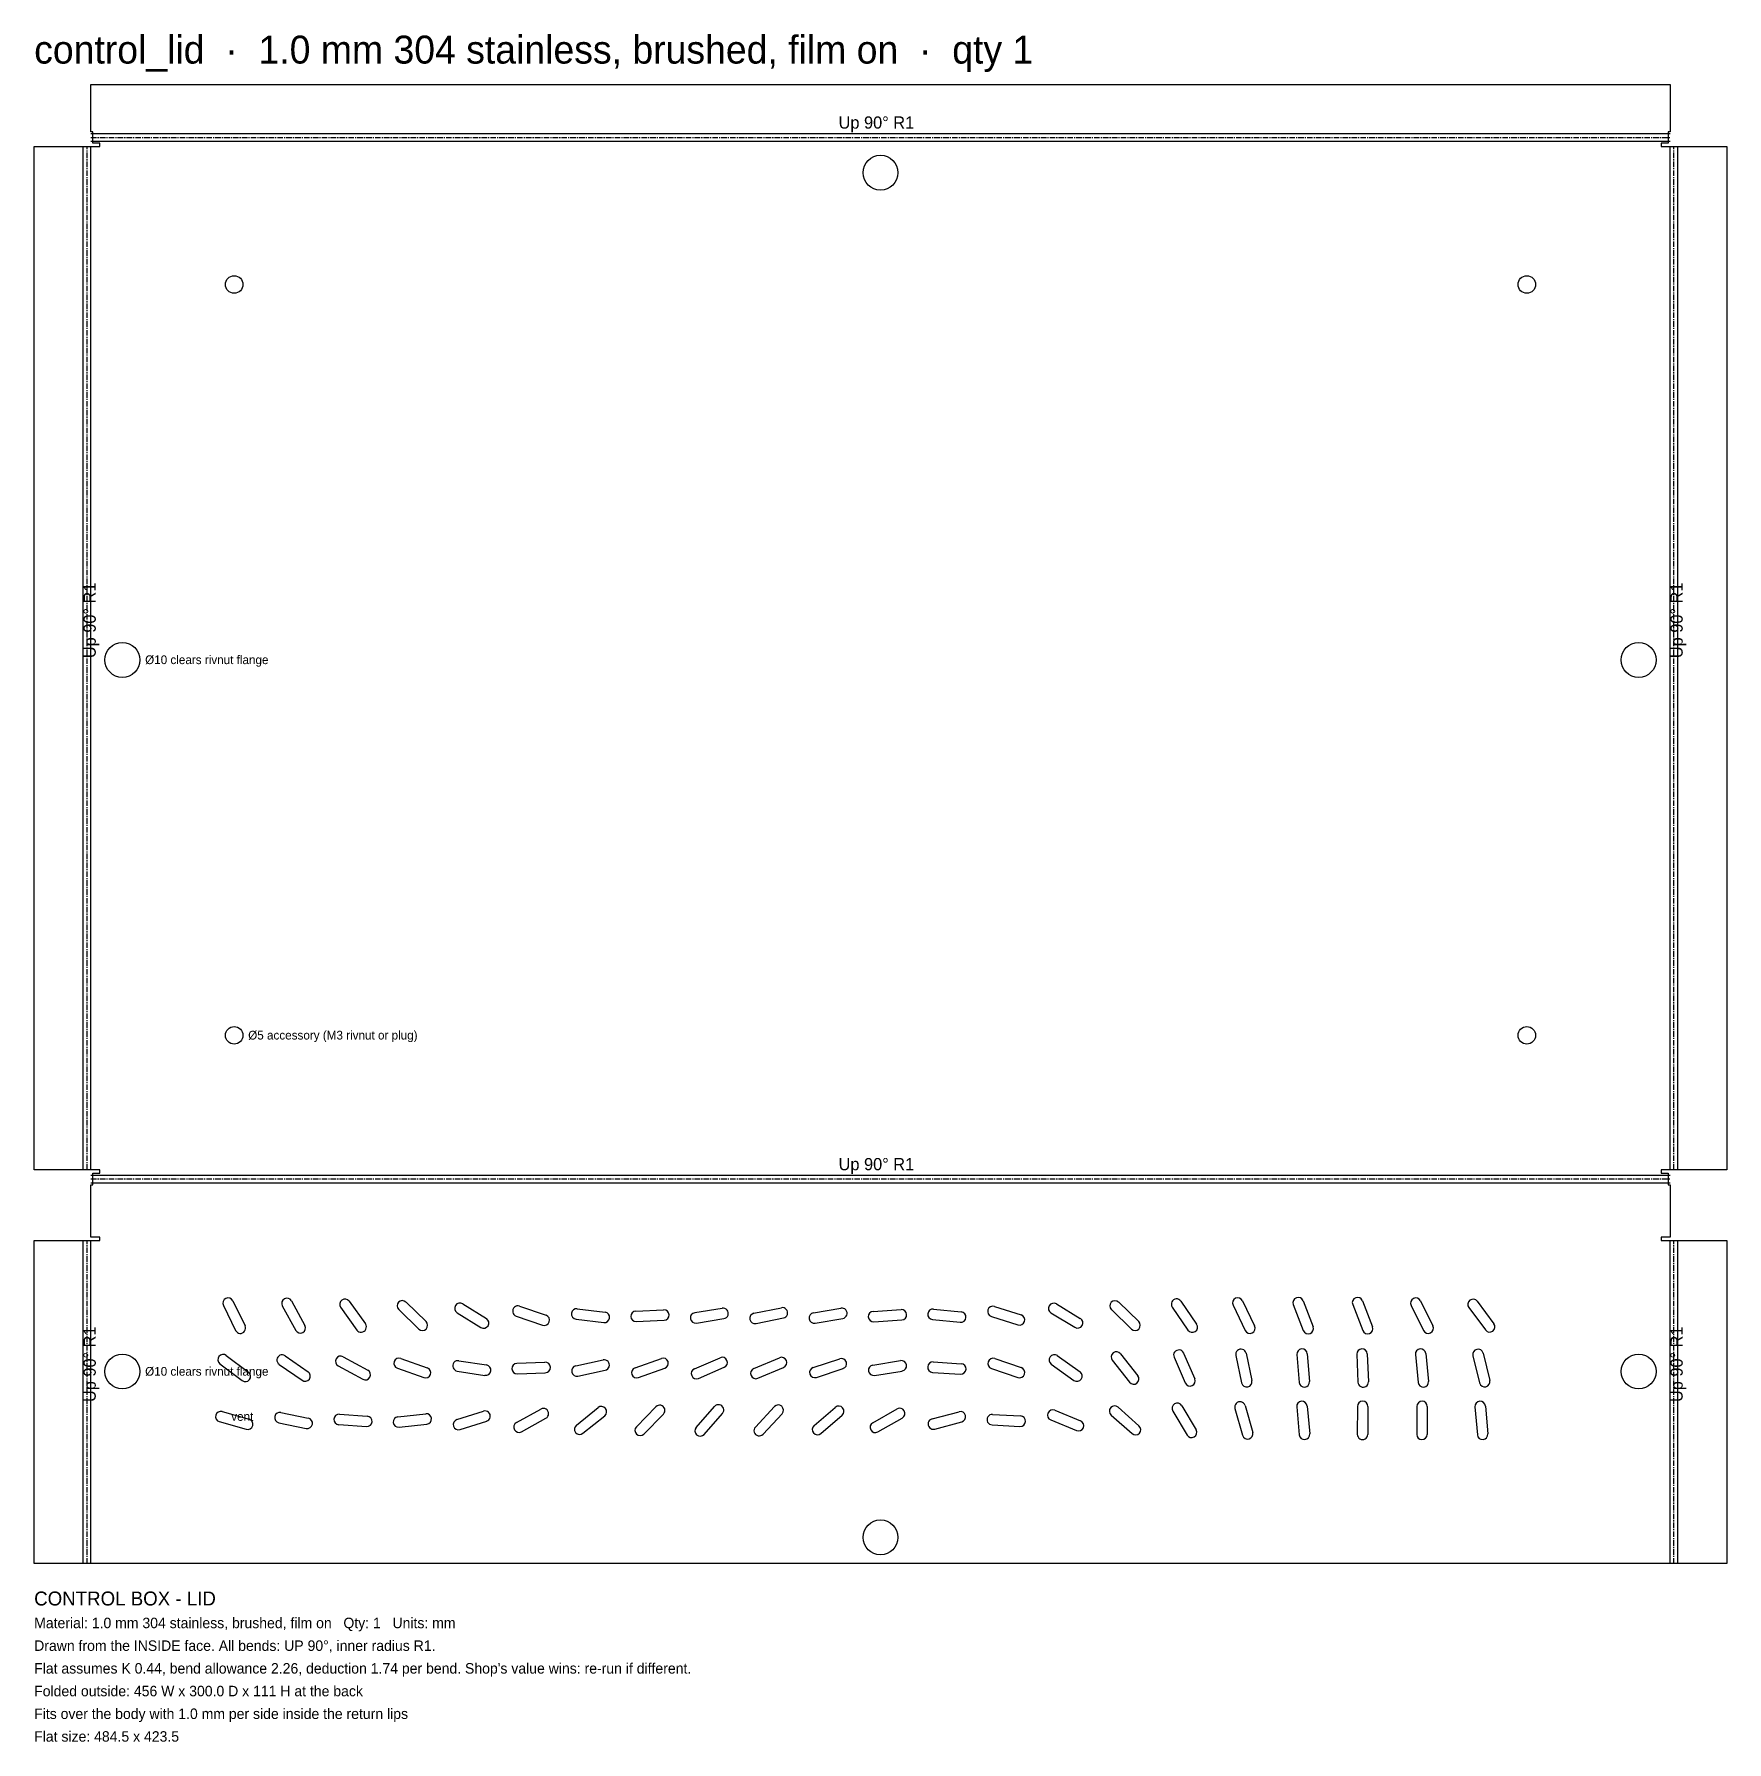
# Model space of a CAD drawing. Header units: millimetres. Extents: x 0 to 1608, y -1843 to 53.
# Drawn here: x 770.4 to 1254.9, y -474.6 to 14.4 of the extents above; entities that cross this region are included whole.
import ezdxf

# ---------------------------------------------------------------- set-up
doc = ezdxf.new("R2010")
doc.units = ezdxf.units.MM
doc.linetypes.add('CENTER2', pattern=[2.541, 1.587, -0.318, 0.318, -0.318])
for name, color, linetype in [('Bend Center', 1, 'CENTER2'), ('Bend Notes', 3, 'CONTINUOUS'), ('Leaders', 5, 'CONTINUOUS'), ('Part Labels', 2, 'Continuous'), ('Title', 7, 'CONTINUOUS'), ('Visible', 7, 'CONTINUOUS'), ('Visible Narrow', 8, 'CONTINUOUS')]:
    doc.layers.add(name, color=color, linetype=linetype)

msp = doc.modelspace()

# ---------------------------------------------------------------- linework, layer by layer
at = {"layer": 'Bend Center'}
for p, q in [((785.53, -310.76), (785.53, -17.76)), ((786.66, -15.13), (1238.66, -15.13)), ((1239.79, -310.76), (1239.79, -17.76)), ((786.66, -313.39), (1238.66, -313.39)), ((785.53, -423.52), (785.53, -331.02)), ((1239.79, -423.52), (1239.79, -331.02))]:
    msp.add_line(p, q, dxfattribs=at)
at = {"layer": 'Visible'}
for p, q in [((786.66, -13.5), (786.66, 0)), ((786.66, 0), (1238.66, 0)), ((1238.66, 0), (1238.66, -13.5)), ((787.16, -13.5), (786.66, -13.5)), ((787.16, -16.76), (787.16, -13.5)), ((1238.66, -13.5), (1238.16, -13.5)), ((1238.16, -13.5), (1238.16, -16.76)), ((770.4, -310.76), (770.4, -17.76)), ((770.4, -17.76), (783.9, -17.76)), ((783.9, -17.76), (784.4, -17.76)), ((784.4, -17.76), (786.66, -17.76)), ((786.66, -17.76), (789.16, -17.76)), ((789.16, -16.76), (787.16, -16.76)), ((789.16, -17.76), (789.16, -16.76)), ((1238.16, -16.76), (1236.16, -16.76)), ((1236.16, -16.76), (1236.16, -17.76)), ((1236.16, -17.76), (1238.66, -17.76)), ((1238.66, -17.76), (1240.92, -17.76)), ((1240.92, -17.76), (1241.42, -17.76)), ((1241.42, -17.76), (1254.92, -17.76)), ((1254.92, -17.76), (1254.92, -310.76)), ((783.9, -310.76), (770.4, -310.76)), ((784.4, -310.76), (783.9, -310.76)), ((786.66, -310.76), (784.4, -310.76)), ((789.16, -310.76), (786.66, -310.76)), ((787.16, -315.02), (787.16, -311.76)), ((787.16, -311.76), (789.16, -311.76)), ((789.16, -311.76), (789.16, -310.76)), ((1238.66, -310.76), (1236.16, -310.76)), ((1236.16, -310.76), (1236.16, -311.76)), ((1236.16, -311.76), (1238.16, -311.76)), ((1238.16, -311.76), (1238.16, -315.02)), ((1240.92, -310.76), (1238.66, -310.76)), ((1241.42, -310.76), (1240.92, -310.76)), ((1254.92, -310.76), (1241.42, -310.76)), ((786.66, -330.02), (786.66, -315.02)), ((786.66, -315.02), (787.16, -315.02)), ((1238.16, -315.02), (1238.66, -315.02)), ((1238.66, -315.02), (1238.66, -330.02)), ((770.4, -423.52), (770.4, -331.02)), ((770.4, -331.02), (783.9, -331.02)), ((783.9, -331.02), (784.4, -331.02)), ((784.4, -331.02), (786.66, -331.02)), ((789.16, -330.02), (786.66, -330.02)), ((786.66, -331.02), (789.16, -331.02)), ((789.16, -331.02), (789.16, -330.02)), ((1238.66, -330.02), (1236.16, -330.02)), ((1236.16, -330.02), (1236.16, -331.02)), ((1236.16, -331.02), (1238.66, -331.02)), ((1238.66, -331.02), (1240.92, -331.02)), ((1240.92, -331.02), (1241.42, -331.02)), ((1241.42, -331.02), (1254.92, -331.02)), ((1254.92, -331.02), (1254.92, -423.52)), ((824.56, -349.58), (828.06, -356.78)), ((827.26, -348.27), (830.76, -355.46)), ((841.43, -349.73), (845.26, -356.75)), ((844.06, -348.29), (847.89, -355.32)), ((858.12, -350.14), (862.77, -356.65)), ((860.56, -348.4), (865.21, -354.91)), ((874.75, -350.81), (880.48, -356.39)), ((876.84, -348.66), (882.58, -354.24)), ((891.47, -351.68), (898.26, -355.91)), ((893.06, -349.13), (899.85, -353.37)), ((909.37, -349.8), (916.93, -352.42)), ((925.88, -350.54), (933.82, -351.54)), ((942.6, -351.21), (950.59, -350.84)), ((959.48, -351.67), (967.38, -350.41)), ((976.44, -351.86), (984.28, -350.25)), ((993.47, -351.73), (1001.35, -350.37)), ((1010.57, -351.3), (1018.55, -350.76)), ((1027.83, -350.64), (1035.79, -351.42)), ((1045.31, -349.88), (1052.93, -352.31)), ((1061.46, -351.75), (1068.32, -355.87)), ((1063.01, -349.18), (1069.86, -353.3)), ((1078.75, -350.81), (1084.48, -356.39)), ((1080.84, -348.66), (1086.58, -354.24)), ((1096.17, -350.06), (1100.67, -356.68)), ((1098.65, -348.37), (1103.15, -354.99)), ((1113.58, -349.56), (1117.03, -356.78)), ((1116.29, -348.27), (1119.74, -355.49)), ((1130.83, -349.32), (1133.69, -356.8)), ((1133.63, -348.25), (1136.49, -355.72)), ((1147.82, -349.33), (1150.7, -356.8)), ((1150.62, -348.25), (1153.5, -355.71)), ((1164.54, -349.61), (1168.1, -356.77)), ((1167.22, -348.27), (1170.79, -355.44)), ((1181.07, -350.21), (1185.85, -356.63)), ((1183.47, -348.42), (1188.26, -354.83)), ((908.39, -352.63), (915.95, -355.25)), ((925.51, -353.51), (933.44, -354.51)), ((942.73, -354.2), (950.73, -353.84)), ((959.95, -354.64), (967.85, -353.37)), ((977.04, -354.8), (984.88, -353.19)), ((993.97, -354.68), (1001.86, -353.32)), ((1010.77, -354.29), (1018.75, -353.75)), ((1027.53, -353.62), (1035.5, -354.41)), ((1044.4, -352.74), (1052.02, -355.17)), ((823.57, -366.3), (829.94, -371.14)), ((825.39, -363.91), (831.75, -368.75)), ((840.52, -366.47), (847.08, -371.04)), ((842.24, -364), (848.8, -368.58)), ((858.87, -364.29), (865.89, -368.13)), ((875.39, -364.77), (882.93, -367.45)), ((891.94, -365.43), (899.84, -366.65)), ((908.61, -366.18), (916.6, -365.87)), ((925.44, -366.9), (933.26, -365.22)), ((942.39, -367.44), (949.93, -364.78)), ((959.39, -367.73), (966.74, -364.56)), ((976.39, -367.7), (983.76, -364.58)), ((993.39, -367.34), (1001, -364.85)), ((1010.48, -366.67), (1018.38, -365.41)), ((1027.77, -365.77), (1035.75, -366.28)), ((1045.36, -364.81), (1052.93, -367.4)), ((1061.53, -366.42), (1068.05, -371.07)), ((1063.28, -363.98), (1069.79, -368.63)), ((1079.01, -365.3), (1083.95, -371.6)), ((1081.37, -363.45), (1086.31, -369.74)), ((1096.69, -364.45), (1099.88, -371.79)), ((1099.44, -363.26), (1102.63, -370.6)), ((1114.37, -363.92), (1116.02, -371.75)), ((1117.3, -363.3), (1118.96, -371.13)), ((1131.85, -363.66), (1132.49, -371.63)), ((1134.84, -363.42), (1135.48, -371.39)), ((1149, -363.59), (1149.33, -371.58)), ((1152, -363.47), (1152.32, -371.46)), ((1165.79, -363.68), (1166.55, -371.65)), ((1168.77, -363.4), (1169.54, -371.36)), ((1182.25, -364), (1184.17, -371.77)), ((1185.16, -363.28), (1187.08, -371.05)), ((857.43, -366.92), (864.45, -370.76)), ((874.39, -367.6), (881.93, -370.28)), ((891.48, -368.4), (899.39, -369.62)), ((908.72, -369.18), (916.72, -368.86)), ((926.07, -369.83), (933.89, -368.15)), ((943.39, -370.27), (950.93, -367.6)), ((960.58, -370.48), (967.93, -367.32)), ((977.56, -370.47), (984.93, -367.34)), ((994.33, -370.19), (1001.93, -367.7)), ((1010.95, -369.64), (1018.85, -368.38)), ((1027.57, -368.77), (1035.56, -369.27)), ((1044.39, -367.65), (1051.96, -370.24)), ((824.22, -379.99), (831.92, -382.17)), ((841.05, -380.25), (848.88, -381.86)), ((857.78, -380.75), (865.76, -381.3)), ((874.52, -381.47), (882.47, -380.6)), ((891.4, -382.31), (899.02, -379.88)), ((908.44, -383.16), (915.43, -379.27)), ((925.61, -383.86), (931.84, -378.85)), ((927.49, -386.2), (933.72, -381.18)), ((942.8, -384.34), (948.38, -378.61)), ((944.94, -386.43), (950.53, -380.71)), ((959.89, -384.54), (965.18, -378.53)), ((962.15, -386.52), (967.43, -380.51)), ((976.84, -384.43), (982.29, -378.57)), ((979.04, -386.48), (984.48, -380.61)), ((993.65, -383.99), (999.72, -378.78)), ((995.61, -386.27), (1001.67, -381.05)), ((1010.44, -383.2), (1017.39, -379.24)), ((1027.41, -382.09), (1035.15, -380.05)), ((1044.75, -380.81), (1052.74, -381.24)), ((1062.53, -379.62), (1069.93, -382.66)), ((1078.68, -380.99), (1084.66, -386.3)), ((1080.67, -378.75), (1086.65, -384.06)), ((1096.33, -379.85), (1100.41, -386.73)), ((1098.91, -378.32), (1102.99, -385.2)), ((1114.12, -379.09), (1116.31, -386.78)), ((1117.01, -378.27), (1119.2, -385.96)), ((1131.8, -378.68), (1132.54, -386.65)), ((1134.78, -378.4), (1135.53, -386.37)), ((1149.17, -378.52), (1149.15, -386.52)), ((1152.17, -378.53), (1152.15, -386.53)), ((1166.18, -378.52), (1166.14, -386.52)), ((1169.18, -378.53), (1169.14, -386.53)), ((1182.82, -378.67), (1183.52, -386.64)), ((1185.81, -378.41), (1186.51, -386.38)), ((823.4, -382.88), (831.1, -385.05)), ((840.44, -383.19), (848.28, -384.8)), ((857.57, -383.74), (865.55, -384.3)), ((874.85, -384.45), (882.8, -383.58)), ((892.31, -385.17), (899.93, -382.73)), ((909.89, -385.78), (916.89, -381.89)), ((1011.93, -385.81), (1018.88, -381.85)), ((1028.18, -384.99), (1035.91, -382.96)), ((1044.59, -383.81), (1052.58, -384.23)), ((1061.39, -382.39), (1068.79, -385.43)), ((784.4, -423.52), (770.4, -423.52)), ((786.66, -423.52), (784.4, -423.52)), ((1238.66, -423.52), (786.66, -423.52)), ((1240.92, -423.52), (1238.66, -423.52)), ((1254.92, -423.52), (1240.92, -423.52))]:
    msp.add_line(p, q, dxfattribs=at)
for centre, radius in [((1012.66, -25.26), 5), ((827.66, -57.26), 2.5), ((1197.66, -57.26), 2.5), ((795.66, -164.76), 5), ((1229.66, -164.76), 5), ((827.66, -272.26), 2.5), ((1197.66, -272.26), 2.5), ((795.66, -368.52), 5), ((1229.66, -368.52), 5), ((1012.66, -416.02), 5)]:
    msp.add_circle(centre, radius, dxfattribs=at)
for centre, start, end in [((825.91, -348.93), 25.9521, 205.9521), ((842.75, -349.01), 28.6231, 208.6231), ((859.34, -349.27), 35.5666, 215.5666), ((875.79, -349.73), 45.795, 225.795), ((892.27, -350.41), 58.0369, 238.0369), ((908.88, -351.21), 70.8621, 250.8621), ((925.69, -352.02), 82.8211, 262.8211), ((933.63, -353.02), 262.8211, 82.8211), ((942.67, -352.7), 92.586, 272.586), ((950.66, -352.34), 272.586, 92.586), ((959.71, -353.16), 99.0793, 279.0793), ((967.61, -351.89), 279.0793, 99.0793), ((976.74, -353.33), 101.578, 281.578), ((984.58, -351.72), 281.578, 101.578), ((993.72, -353.2), 99.784, 279.784), ((1001.6, -351.84), 279.784, 99.784), ((1010.67, -352.79), 93.8528, 273.8528), ((1018.65, -352.26), 273.8528, 93.8528), ((1027.68, -352.13), 84.3798, 264.3798), ((1035.64, -352.92), 264.3798, 84.3798), ((1044.85, -351.31), 72.3424, 252.3424), ((1062.23, -350.46), 59.0069, 239.0069), ((1079.79, -349.74), 45.8063, 225.8063), ((1097.41, -349.22), 34.2023, 214.2023), ((1114.94, -348.91), 25.5431, 205.5431), ((1132.23, -348.79), 20.9325, 200.9325), ((1149.22, -348.79), 21.1211, 201.1211), ((1165.88, -348.94), 26.4299, 206.4299), ((1182.27, -349.32), 36.7159, 216.7159), ((829.41, -356.12), 205.9521, 25.9521), ((846.58, -356.03), 208.6231, 28.6231), ((863.99, -355.78), 215.5666, 35.5666), ((881.53, -355.31), 225.795, 45.795), ((899.06, -354.64), 238.0369, 58.0369), ((916.44, -353.84), 250.8621, 70.8621), ((1052.47, -353.74), 252.3424, 72.3424), ((1069.09, -354.58), 239.0069, 59.0069), ((1085.53, -355.31), 225.8063, 45.8063), ((1101.91, -355.83), 214.2023, 34.2023), ((1118.39, -356.13), 205.5431, 25.5431), ((1135.09, -356.26), 200.9325, 20.9325), ((1152.1, -356.26), 201.1211, 21.1211), ((1169.44, -356.11), 206.4299, 26.4299), ((1187.05, -355.73), 216.7159, 36.7159), ((824.48, -365.1), 52.7501, 232.7501), ((841.38, -365.23), 55.0952, 235.0952), ((858.15, -365.6), 61.323, 241.323), ((874.89, -366.19), 70.4564, 250.4564), ((891.71, -366.91), 81.24, 261.24), ((899.62, -368.13), 261.24, 81.24), ((908.66, -367.68), 92.2652, 272.2652), ((916.66, -367.37), 272.2652, 92.2652), ((933.57, -366.68), 282.109, 102.109), ((950.43, -366.19), 289.4748, 109.4748), ((967.34, -365.94), 293.3201, 113.3201), ((984.34, -365.96), 292.9612, 112.9612), ((1001.46, -366.28), 288.1418, 108.1418), ((1010.71, -368.15), 99.0623, 279.0623), ((1018.61, -366.89), 279.0623, 99.0623), ((1027.67, -367.27), 86.3642, 266.3642), ((1035.65, -367.78), 266.3642, 86.3642), ((1044.88, -366.23), 71.0725, 251.0725), ((1062.41, -365.2), 54.5014, 234.5014), ((1080.19, -364.38), 38.1316, 218.1316), ((1098.07, -363.85), 23.4713, 203.4713), ((1115.84, -363.61), 11.9139, 191.9139), ((1133.34, -363.54), 4.6058, 184.6058), ((1150.5, -363.53), 2.3373, 182.3373), ((1167.28, -363.54), 5.4658, 185.4658), ((1183.7, -363.64), 13.88, 193.88), ((830.85, -369.94), 232.7501, 52.7501), ((847.94, -369.81), 235.0952, 55.0952), ((865.17, -369.44), 241.323, 61.323), ((882.43, -368.86), 250.4564, 70.4564), ((925.75, -368.36), 102.109, 282.109), ((942.89, -368.86), 109.4748, 289.4748), ((959.99, -369.11), 113.3201, 293.3201), ((976.98, -369.08), 112.9612, 292.9612), ((993.86, -368.77), 108.1418, 288.1418), ((1052.45, -368.82), 251.0725, 71.0725), ((1068.92, -369.85), 234.5014, 54.5014), ((1085.13, -370.67), 218.1316, 38.1316), ((1101.26, -371.19), 203.4713, 23.4713), ((1117.49, -371.44), 191.9139, 11.9139), ((1133.98, -371.51), 184.6058, 4.6058), ((1150.82, -371.52), 182.3373, 2.3373), ((1168.04, -371.51), 185.4658, 5.4658), ((1185.62, -371.41), 193.88, 13.88), ((823.81, -381.44), 74.2259, 254.2259), ((840.74, -381.72), 78.3588, 258.3588), ((857.67, -382.25), 86.0316, 266.0316), ((865.65, -382.8), 266.0316, 86.0316), ((882.64, -382.09), 276.2462, 96.2462), ((899.47, -381.31), 287.7313, 107.7313), ((916.16, -380.58), 299.0678, 119.0678), ((932.78, -380.02), 308.8282, 128.8282), ((949.45, -379.66), 315.717, 135.717), ((966.3, -379.52), 318.6991, 138.6991), ((983.38, -379.59), 317.103, 137.103), ((1000.69, -379.92), 310.691, 130.691), ((1018.14, -380.54), 299.6868, 119.6868), ((1035.53, -381.5), 284.7602, 104.7602), ((1044.67, -382.31), 86.9691, 266.9691), ((1052.66, -382.74), 266.9691, 86.9691), ((1061.96, -381), 67.6645, 247.6645), ((1079.67, -379.87), 48.3674, 228.3674), ((1097.62, -379.08), 30.629, 210.629), ((1115.57, -378.68), 15.8881, 195.8881), ((1133.29, -378.54), 5.3381, 185.3381), ((1150.67, -378.52), 359.8168, 179.8168), ((1167.68, -378.52), 359.7296, 179.7296), ((1184.31, -378.54), 5.0126, 185.0126), ((831.51, -383.61), 254.2259, 74.2259), ((848.58, -383.33), 258.3588, 78.3588), ((874.69, -382.96), 96.2462, 276.2462), ((891.85, -383.74), 107.7313, 287.7313), ((909.17, -384.47), 119.0678, 299.0678), ((926.55, -385.03), 128.8282, 308.8282), ((943.87, -385.39), 135.717, 315.717), ((961.02, -385.53), 138.6991, 318.6991), ((977.94, -385.45), 137.103, 317.103), ((994.63, -385.13), 130.691, 310.691), ((1011.19, -384.5), 119.6868, 299.6868), ((1027.79, -383.54), 104.7602, 284.7602), ((1069.36, -384.04), 247.6645, 67.6645), ((1085.65, -385.18), 228.3674, 48.3674), ((1101.7, -385.97), 210.629, 30.629), ((1117.76, -386.37), 195.8881, 15.8881), ((1134.03, -386.51), 185.3381, 5.3381), ((1150.65, -386.52), 179.8168, 359.8168), ((1167.64, -386.52), 179.7296, 359.7296), ((1185.01, -386.51), 185.0126, 5.0126)]:
    msp.add_arc(centre, 1.5, start, end, dxfattribs=at)
at = {"layer": 'Visible Narrow'}
for p, q in [((786.66, -14), (1238.66, -14)), ((784.4, -310.76), (784.4, -17.76)), ((786.66, -16.26), (1238.66, -16.26)), ((786.66, -310.76), (786.66, -17.76)), ((1238.66, -310.76), (1238.66, -17.76)), ((1240.92, -310.76), (1240.92, -17.76)), ((786.66, -312.26), (1238.66, -312.26)), ((786.66, -314.52), (1238.66, -314.52)), ((784.4, -423.52), (784.4, -331.02)), ((786.66, -423.52), (786.66, -331.02)), ((1238.66, -423.52), (1238.66, -331.02)), ((1240.92, -423.52), (1240.92, -331.02))]:
    msp.add_line(p, q, dxfattribs=at)

# ---------------------------------------------------------------- texts
at = {"layer": 'Bend Notes'}
for p in [(1000.66, -12.63), (1000.66, -310.89)]:
    msp.add_text('Up 90%%D R1', height=3.5, dxfattribs=at).set_placement(p)
for p in [(788.03, -164.26), (1242.29, -164.26), (788.03, -377.27), (1242.29, -377.27)]:
    msp.add_text('Up 90%%D R1', height=3.5, rotation=90, dxfattribs=at).set_placement(p)
at = {"layer": 'Leaders'}
for s, p in [('%%c10 clears rivnut flange', (802.16, -165.96)), ('%%c5 accessory (M3 rivnut or plug)', (831.66, -273.46)), ('%%c10 clears rivnut flange', (802.16, -369.72)), ('vent', (826.81, -382.64))]:
    msp.add_text(s, height=2.5, dxfattribs=at).set_placement(p)
at = {"layer": 'Part Labels'}
msp.add_text('control_lid  ·  1.0 mm 304 stainless, brushed, film on  ·  qty 1', height=8, dxfattribs=at).set_placement((770.4, 6))
at = {"layer": 'Title'}
for s, height, p in [('CONTROL BOX - LID', 4, (770.4, -435.52)), ('Material: 1.0 mm 304 stainless, brushed, film on   Qty: 1   Units: mm', 3, (770.4, -442.02)), ('Drawn from the INSIDE face. All bends: UP 90%%D, inner radius R1.', 3, (770.4, -448.52)), ("Flat assumes K 0.44, bend allowance 2.26, deduction 1.74 per bend. Shop's value wins: re-run if different.", 3, (770.4, -455.02)), ('Folded outside: 456 W x 300.0 D x 111 H at the back', 3, (770.4, -461.52)), ('Fits over the body with 1.0 mm per side inside the return lips', 3, (770.4, -468.02)), ('Flat size: 484.5 x 423.5', 3, (770.4, -474.52))]:
    msp.add_text(s, height=height, dxfattribs=at).set_placement(p)

doc.saveas('drawing.dxf')
